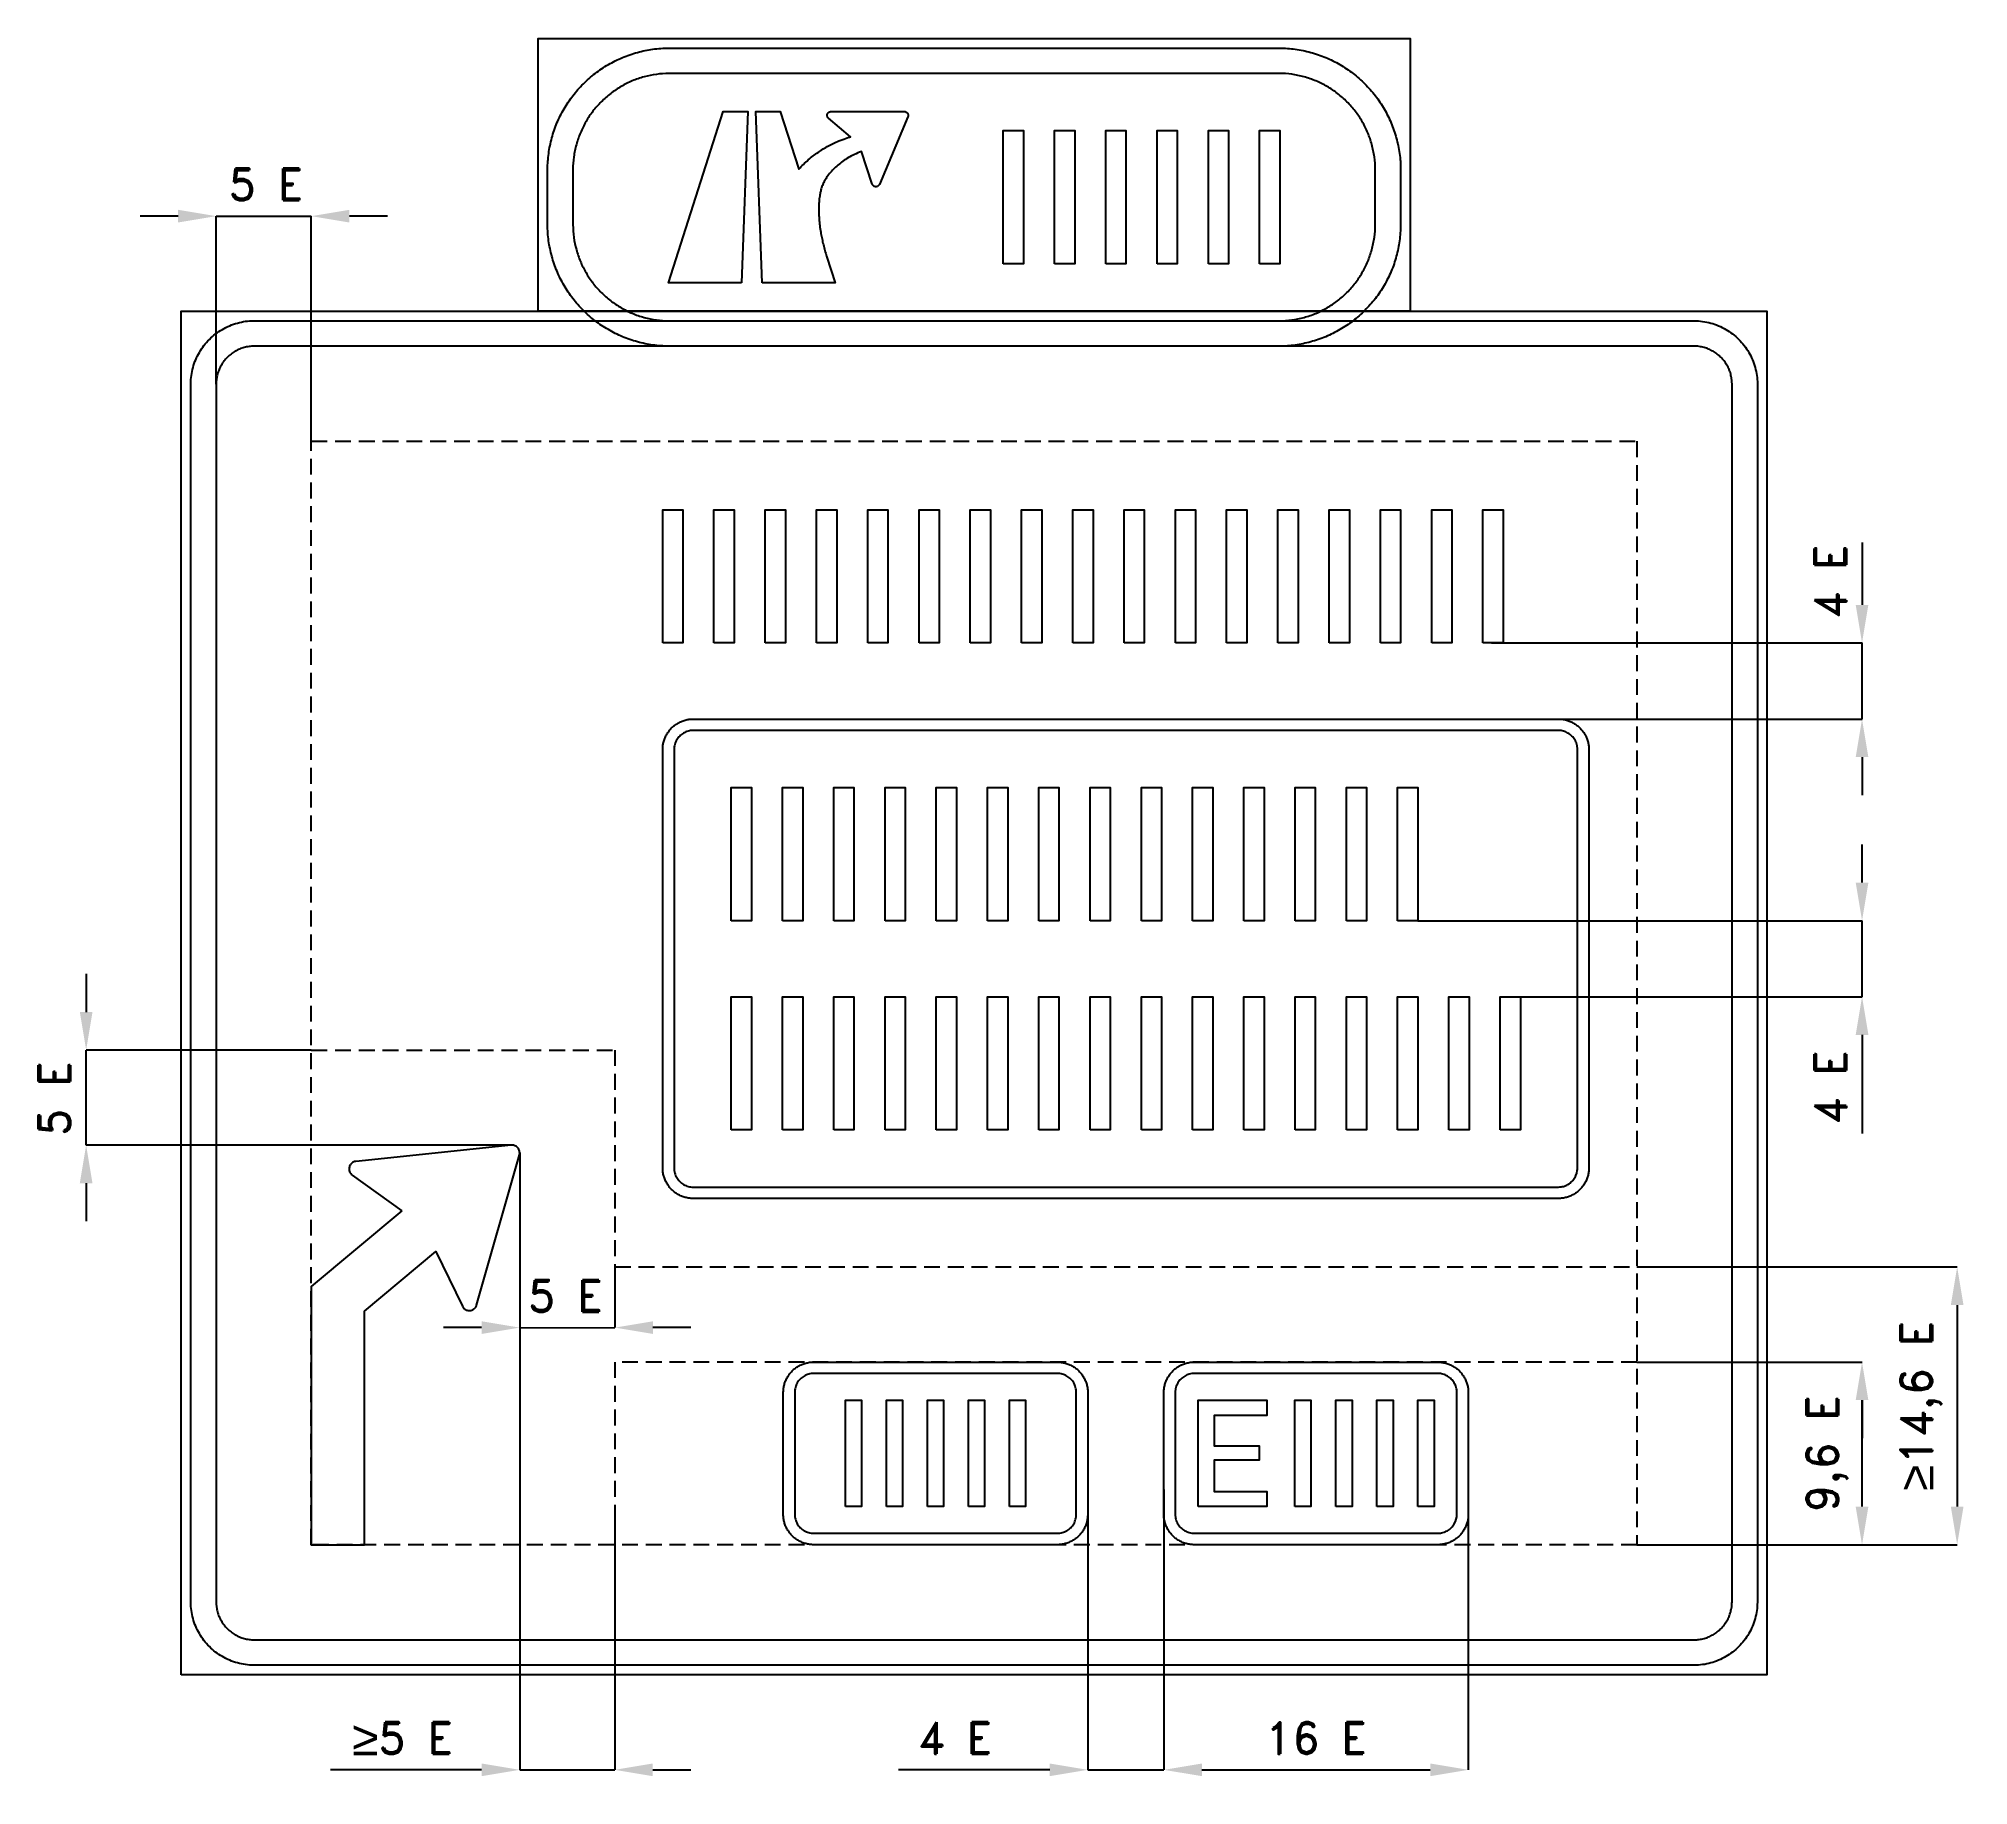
# Model space of a CAD drawing. Header units: millimetres. Extents: x 92 to 6177, y 33 to 5543.
import ezdxf

# ---------------------------------------------------------------- set-up
doc = ezdxf.new("R2010")
doc.units = ezdxf.units.MM
doc.header["$LTSCALE"] = 5
doc.linetypes.add('ČÁRKOVANÁX2', pattern=[1.5, 1, -0.5])
doc.layers.add('Kóty', color=2, linetype='Continuous')
doc.layers.add('Značka', color=7, linetype='Continuous')
doc.styles.get("Standard").update_dxf_attribs({"font": 'romand.shx', "height": 100})
doc.dimstyles.get("Standard").update_dxf_attribs({"dimtxt": 100, "dimasz": 120, "dimexe": 0.18, "dimexo": 0.0625, "dimgap": 50, "dimtad": 1, "dimdec": 0, "dimzin": 0, "dimdsep": 46, "dimtxsty": 'Standard', "dimcen": 0.09, "dimadec": 0, "dimazin": 0, "dimtfac": 1, "dimtdec": 0, "dimtofl": 0, "dimtmove": 0, "dimatfit": 3, "dimfxl": 1, "dimtolj": 1, "dimtzin": 0, "dimarcsym": 0})

msp = doc.modelspace()

# ---------------------------------------------------------------- texts
at = {"layer": 'Kóty', "char_height": 100, "attachment_point": 5}
for s, insert in [('\\A1;5 E', (808.9, 5082.6)), ('\\A1;5 E', (1753.5, 1577.3)), ('{\\fArial|b0|i0|c238|p34;\\H1.08333x;≥\\A1;\\Fromand|c238;\\H0.92308x;5 E}', (1239.7, 182.6))]:
    msp.add_mtext(s, dxfattribs=dict(at, insert=insert))
at = {"layer": 'Kóty', "char_height": 100, "attachment_point": 5, "rotation": 90}
for s, insert in [('\\A1;4 E', (5741.7, 3829.8)), ('\\A1;4 E', (5741.8, 2234.5)), ('\\A1;5 E', (141.7, 2199.9))]:
    msp.add_mtext(s, dxfattribs=dict(at, insert=insert))

# ---------------------------------------------------------------- blocks, each defined once
blk = doc.blocks.new('*D0')
at = {"layer": 'Defpoints', "color": 0, "transparency": 16777216}
for p in [(3640.1, 966.9), (4600.1, 966.9), (4600.1, 82.6)]:
    blk.add_point(p, dxfattribs=at)
at = {"layer": 'Kóty', "color": 0, "lineweight": -2, "transparency": 16777216}
for p, q in [((3640.1, 966.8), (3640.1, 82.4)), ((4600.1, 966.8), (4600.1, 82.4)), ((3760.1, 82.6), (4480.1, 82.6))]:
    blk.add_line(p, q, dxfattribs=at)
at = {"layer": 'Kóty', "color": 0, "transparency": 16777216}
for points in [[(3760.1, 102.6), (3760.1, 62.6), (3640.1, 82.6)], [(4480.1, 102.6), (4480.1, 62.6), (4600.1, 82.6)]]:
    blk.add_solid(points, dxfattribs=at)
at = {"layer": 'Kóty', "color": 0, "transparency": 16777216, "insert": (4120.1, 182.6), "char_height": 100, "attachment_point": 5}
blk.add_mtext('\\A1;16 E', dxfattribs=at)
blk = doc.blocks.new('*D1')
at = {"layer": 'Defpoints', "color": 0, "transparency": 16777216}
for p in [(3400.1, 966.8), (3640.1, 966.8), (3400.1, 82.6)]:
    blk.add_point(p, dxfattribs=at)
at = {"layer": 'Kóty', "color": 0, "lineweight": -2, "transparency": 16777216}
for p, q in [((3400.1, 966.8), (3400.1, 82.4)), ((3640.1, 966.8), (3640.1, 82.4)), ((3280.1, 82.6), (2803, 82.6)), ((3760.1, 82.6), (3880.1, 82.6))]:
    blk.add_line(p, q, dxfattribs=at)
at = {"layer": 'Kóty', "color": 0, "transparency": 16777216}
for points in [[(3280.1, 102.6), (3280.1, 62.6), (3400.1, 82.6)], [(3760.1, 102.6), (3760.1, 62.6), (3640.1, 82.6)]]:
    blk.add_solid(points, dxfattribs=at)
at = {"layer": 'Kóty', "color": 0, "transparency": 16777216, "insert": (2981.5, 182.6), "char_height": 100, "attachment_point": 5}
blk.add_mtext('\\A1;4 E', dxfattribs=at)
blk = doc.blocks.new('*D2')
at = {"layer": 'Defpoints', "color": 0, "transparency": 16777216}
for p in [(5131.7, 1368.6), (5841.7, 1368.6), (5131.7, 792.6)]:
    blk.add_point(p, dxfattribs=at)
at = {"layer": 'Kóty', "color": 0, "lineweight": -2, "transparency": 16777216}
for p, q in [((5131.8, 1368.6), (5841.9, 1368.6)), ((5841.7, 912.6), (5841.7, 1248.6)), ((5131.8, 792.6), (5841.9, 792.6))]:
    blk.add_line(p, q, dxfattribs=at)
at = {"layer": 'Kóty', "color": 0, "transparency": 16777216}
for points in [[(5821.7, 1248.6), (5861.7, 1248.6), (5841.7, 1368.6)], [(5821.7, 912.6), (5861.7, 912.6), (5841.7, 792.6)]]:
    blk.add_solid(points, dxfattribs=at)
at = {"layer": 'Kóty', "color": 0, "transparency": 16777216, "insert": (5732.2, 1080.6), "char_height": 100, "attachment_point": 5, "rotation": 90}
blk.add_mtext('\\A1;9,6 E', dxfattribs=at)
blk = doc.blocks.new('*D3')
at = {"layer": 'Defpoints', "color": 0, "transparency": 16777216}
for p in [(5131.7, 1668.6), (5131.7, 792.6), (6141.7, 792.6)]:
    blk.add_point(p, dxfattribs=at)
at = {"layer": 'Kóty', "color": 0, "lineweight": -2, "transparency": 16777216}
for p, q in [((5131.8, 1668.6), (6141.9, 1668.6)), ((6141.7, 1548.6), (6141.7, 912.6)), ((5131.8, 792.6), (6141.9, 792.6))]:
    blk.add_line(p, q, dxfattribs=at)
at = {"layer": 'Kóty', "color": 0, "transparency": 16777216}
for points in [[(6121.7, 1548.6), (6161.7, 1548.6), (6141.7, 1668.6)], [(6121.7, 912.6), (6161.7, 912.6), (6141.7, 792.6)]]:
    blk.add_solid(points, dxfattribs=at)
at = {"layer": 'Kóty', "color": 0, "transparency": 16777216, "insert": (6028, 1230.6), "char_height": 100, "attachment_point": 5, "rotation": 90}
blk.add_mtext('\\A1;{\\fArial|b0|i0|c238|p34;\\H1.08333x;≥}14,6 E', dxfattribs=at)

# ---------------------------------------------------------------- dimensions: what is measured, and where the dimension line sits
at = {"layer": 'Kóty'}
for base, p1, p2, text, picture, middle in [((6141.7, 792.6), (5131.7, 1668.6), (5131.7, 792.6), '{\\fArial|b0|i0|c238|p34;\\H1.08333x;≥}14,6 E', '*D3', (6028, 1230.6)), ((5841.7, 1368.6), (5131.7, 792.6), (5131.7, 1368.6), '9,6 E', '*D2', (5732.2, 1080.6))]:
    dim = msp.add_linear_dim(base=base, p1=p1, p2=p2, angle=90, text=text, dimstyle='Standard', dxfattribs=at)
    dim.commit()
    dim.dimension.update_dxf_attribs({"geometry": picture, "text_midpoint": middle})
for base, p1, p2, text, picture, middle in [((3400.1, 82.6), (3640.1, 966.8), (3400.1, 966.8), '4 E', '*D1', (2981.5, 182.6)), ((4600.1, 82.6), (3640.1, 966.9), (4600.1, 966.9), '16 E', '*D0', (4120.1, 182.6))]:
    dim = msp.add_linear_dim(base=base, p1=p1, p2=p2, text=text, dimstyle='Standard', dxfattribs=at)
    dim.commit()
    dim.dimension.update_dxf_attribs({"geometry": picture, "text_midpoint": middle})

# ---------------------------------------------------------------- linework, layer by layer
at = {"layer": 'Kóty'}
for p, q in [((531.7, 4982.6), (411.7, 4982.6)), ((651.7, 4452.7), (651.7, 4982.8)), ((951.7, 4272.7), (951.7, 4982.8)), ((1191.7, 4982.6), (1071.7, 4982.6)), ((5841.7, 3953), (5841.7, 3756.6)), ((4673.8, 3636.6), (5841.9, 3636.6)), ((4877.1, 3396.6), (5841.9, 3396.6)), ((5841.7, 3276.6), (5841.7, 3156.6)), ((5841.8, 2880.6), (5841.8, 3000.6)), ((4441.1, 2760.6), (5842, 2760.6)), ((241.7, 2592.6), (241.7, 2472.6)), ((4764.4, 2520.6), (5842, 2520.6)), ((5841.8, 2400.6), (5841.8, 2089.1)), ((951.7, 2352.6), (241.5, 2352.6)), ((1587, 2052.6), (241.5, 2052.6)), ((1608.9, 2028.6), (1608.9, 82.4)), ((1608.9, 1966), (1608.9, 1477.2)), ((241.7, 1932.6), (241.7, 1812.6)), ((1908.9, 1668.5), (1908.9, 1477.2)), ((1488.9, 1477.3), (1368.9, 1477.3)), ((2148.9, 1477.3), (2028.9, 1477.3)), ((5841.7, 1248.6), (5841.7, 1128.6)), ((1908.5, 888.5), (1908.5, 82.4)), ((1488.9, 82.6), (1011.7, 82.6)), ((2028.5, 82.6), (2148.5, 82.6))]:
    msp.add_line(p, q, dxfattribs=at)
for points in [[(651.7, 4982.6), (951.7, 4982.6)], [(5841.9, 3396.6), (5841.7, 3636.6)], [(5841.8, 2520.6), (5841.8, 2760.6)], [(241.7, 2052.6), (241.7, 2352.6)], [(1608.9, 1477), (1908.9, 1477.3)], [(1608.9, 82.6), (1908.5, 82.6)], [(3400.1, 82.6), (3640.1, 82.6)]]:
    msp.add_lwpolyline(points, dxfattribs=at)
for points in [[(531.7, 5002.6), (531.7, 4962.6), (651.7, 4982.6)], [(1071.7, 5002.6), (1071.7, 4962.6), (951.7, 4982.6)], [(5821.7, 3756.6), (5861.7, 3756.6), (5841.7, 3636.6)], [(5821.7, 3276.6), (5861.7, 3276.6), (5841.7, 3396.6)], [(5821.8, 2880.6), (5861.8, 2880.6), (5841.8, 2760.6)], [(5821.8, 2400.6), (5861.8, 2400.6), (5841.8, 2520.6)], [(221.7, 2472.6), (261.7, 2472.6), (241.7, 2352.6)], [(221.7, 1932.6), (261.7, 1932.6), (241.7, 2052.6)], [(1488.9, 1497.3), (1488.9, 1457.3), (1608.9, 1477.3)], [(2028.9, 1497.3), (2028.9, 1457.3), (1908.9, 1477.3)], [(5821.7, 1248.6), (5861.7, 1248.6), (5841.7, 1368.6)], [(1488.9, 102.6), (1488.9, 62.6), (1608.9, 82.6)], [(2028.5, 102.6), (2028.5, 62.6), (1908.5, 82.6)]]:
    msp.add_solid(points, dxfattribs=at)
at = {"layer": 'Značka', "color": 3}
for points in [[(1666.7, 4682.6), (1666.7, 5542.6), (4416.7, 5542.6), (4416.7, 4682.6), (1666.7, 4682.6)], [(2308.2, 4772.6), (2077.8, 4772.6), (2250.6, 5312.6), (2328, 5312.6), (2308.2, 4772.6)], [(3133.8, 4832.6), (3133.8, 5252.6), (3197.4, 5252.6), (3197.4, 4832.6), (3133.8, 4832.6)], [(3295.4, 4832.6), (3295.4, 5252.6), (3359.1, 5252.6), (3359.1, 4832.6), (3295.4, 4832.6)], [(3457.1, 4832.6), (3457.1, 5252.6), (3520.7, 5252.6), (3520.7, 4832.6), (3457.1, 4832.6)], [(3618.7, 4832.6), (3618.7, 5252.6), (3682.4, 5252.6), (3682.4, 4832.6), (3618.7, 4832.6)], [(3780.4, 4832.6), (3780.4, 5252.6), (3844, 5252.6), (3844, 4832.6), (3780.4, 4832.6)], [(3942, 4832.6), (3942, 5252.6), (4005.7, 5252.6), (4005.7, 4832.6), (3942, 4832.6)], [(541.7, 382.6), (541.7, 4682.6), (5541.7, 4682.6), (5541.7, 382.6), (541.7, 382.6)], [(2059.8, 3636.6), (2059.8, 4056.6), (2123.5, 4056.6), (2123.5, 3636.6), (2059.8, 3636.6)], [(2221.5, 3636.6), (2221.5, 4056.6), (2285.2, 4056.6), (2285.2, 3636.6), (2221.5, 3636.6)], [(2383.2, 3636.6), (2383.2, 4056.6), (2446.8, 4056.6), (2446.8, 3636.6), (2383.2, 3636.6)], [(2544.8, 3636.6), (2544.8, 4056.6), (2608.5, 4056.6), (2608.5, 3636.6), (2544.8, 3636.6)], [(2706.5, 3636.6), (2706.5, 4056.6), (2770.1, 4056.6), (2770.1, 3636.6), (2706.5, 3636.6)], [(2868.1, 3636.6), (2868.1, 4056.6), (2931.8, 4056.6), (2931.8, 3636.6), (2868.1, 3636.6)], [(3029.8, 3636.6), (3029.8, 4056.6), (3093.4, 4056.6), (3093.4, 3636.6), (3029.8, 3636.6)], [(3191.4, 3636.6), (3191.4, 4056.6), (3255.1, 4056.6), (3255.1, 3636.6), (3191.4, 3636.6)], [(3353.1, 3636.6), (3353.1, 4056.6), (3416.7, 4056.6), (3416.7, 3636.6), (3353.1, 3636.6)], [(3514.7, 3636.6), (3514.7, 4056.6), (3578.4, 4056.6), (3578.4, 3636.6), (3514.7, 3636.6)], [(3676.4, 3636.6), (3676.4, 4056.6), (3740.1, 4056.6), (3740.1, 3636.6), (3676.4, 3636.6)], [(3838.1, 3636.6), (3838.1, 4056.6), (3901.7, 4056.6), (3901.7, 3636.6), (3838.1, 3636.6)], [(3999.7, 3636.6), (3999.7, 4056.6), (4063.4, 4056.6), (4063.4, 3636.6), (3999.7, 3636.6)], [(4161.4, 3636.6), (4161.4, 4056.6), (4225, 4056.6), (4225, 3636.6), (4161.4, 3636.6)], [(4323, 3636.6), (4323, 4056.6), (4386.7, 4056.6), (4386.7, 3636.6), (4323, 3636.6)], [(4484.7, 3636.6), (4484.7, 4056.6), (4548.3, 4056.6), (4548.3, 3636.6), (4484.7, 3636.6)], [(4646.3, 3636.6), (4646.3, 4056.6), (4710, 4056.6), (4710, 3636.6), (4646.3, 3636.6)], [(3748.1, 912.6), (3748.1, 1248.6), (3964.9, 1248.6), (3964.9, 1200.1), (3799.1, 1200.1), (3799.1, 1104.3), (3940.4, 1104.3), (3940.4, 1059.3), (3799.1, 1059.3), (3799.1, 960.4), (3964.5, 960.4), (3964.5, 912.6), (3748.1, 912.6)], [(4053.2, 912.6), (4053.2, 1248.6), (4104.1, 1248.6), (4104.1, 912.6), (4053.2, 912.6)], [(4182.5, 912.6), (4182.5, 1248.6), (4233.4, 1248.6), (4233.4, 912.6), (4182.5, 912.6)], [(4311.8, 912.6), (4311.8, 1248.6), (4362.8, 1248.6), (4362.8, 912.6), (4311.8, 912.6)], [(4441.2, 912.6), (4441.2, 1248.6), (4492.1, 1248.6), (4492.1, 912.6), (4441.2, 912.6)]]:
    msp.add_lwpolyline(points, dxfattribs=at)
for points in [[(2081.7, 4572.6), (2080.2, 4572.6), (2078.7, 4572.6, -0.032178), (2029, 4576.1, -0.035453), (1980.1, 4586.3, -0.036259), (1932.9, 4602.2, -0.034411), (1888.4, 4624.7, -0.033724), (1846.9, 4652.4, -0.03408), (1809.5, 4685.4, -0.034207), (1776.4, 4722.7, -0.034226), (1748.8, 4764.2, -0.03405), (1726.5, 4808.8, -0.03341), (1710.4, 4856, -0.034125), (1700.1, 4904.9, -0.036742), (1696.7, 4954.6), (1696.7, 4956.1), (1696.7, 4957.6), (1696.7, 5127.6), (1696.7, 5129.1, -0.000644), (1696.7, 5130.6, -0.032178), (1700.2, 5180.4, -0.035443), (1710.4, 5229.2, -0.036268), (1726.3, 5276.5, -0.034422), (1748.8, 5321, -0.033719), (1776.5, 5362.5, -0.034079), (1809.5, 5399.9, -0.034203), (1846.9, 5432.9, -0.034232), (1888.4, 5460.5, -0.034045), (1932.9, 5482.8, -0.033416), (1980.1, 5499, -0.034142), (2029, 5509.3, -0.036745), (2078.7, 5512.6), (2080.2, 5512.6), (2081.7, 5512.6), (4001.7, 5512.6), (4003.2, 5512.6), (4004.7, 5512.6, -0.032178), (4054.5, 5509.1, -0.035453), (4103.3, 5499, -0.03626), (4150.6, 5483, -0.034411), (4195.1, 5460.5, -0.033726), (4236.6, 5432.9, -0.034077), (4274, 5399.9, -0.034212), (4307, 5362.5, -0.034226), (4334.6, 5321, -0.034046), (4356.9, 5276.4, -0.033415), (4373.1, 5229.2, -0.034127), (4383.4, 5180.3, -0.036745), (4386.7, 5130.6), (4386.7, 5129.1), (4386.7, 5127.6), (4386.7, 4957.6), (4386.7, 4956.1), (4386.7, 4954.6, -0.032183), (4383.2, 4904.9, -0.035443), (4373.1, 4856, -0.036273), (4357.1, 4808.8, -0.034422), (4334.6, 4764.2, -0.033719), (4307, 4722.7, -0.034077), (4274, 4685.4, -0.034205), (4236.6, 4652.3, -0.034233), (4195.1, 4624.7, -0.034044), (4150.5, 4602.4, -0.033416), (4103.3, 4586.3, -0.034141), (4054.4, 4575.9, -0.036746), (4004.7, 4572.6), (4003.2, 4572.6), (4001.7, 4572.6), (2081.7, 4572.6)], [(2081.7, 4652.6), (4001.7, 4652.6), (4002.9, 4652.6), (4004.1, 4652.6, 0.032177), (4043.5, 4655.4, 0.035444), (4082.2, 4663.4, 0.036266), (4119.6, 4676.1, 0.03441), (4154.9, 4693.9, 0.033725), (4187.8, 4715.8, 0.034098), (4217.4, 4741.9, 0.034211), (4243.6, 4771.5, 0.034233), (4265.5, 4804.4, 0.034043), (4283.1, 4839.7, 0.033412), (4295.9, 4877.1, 0.034134), (4304.1, 4915.9, 0.036748), (4306.7, 4955.2), (4306.7, 4956.4), (4306.7, 4957.6), (4306.7, 5127.6), (4306.7, 5128.8), (4306.7, 5130, 0.032183), (4304, 5169.4, 0.035441), (4295.9, 5208.1, 0.036272), (4283.3, 5245.5, 0.034427), (4265.5, 5280.8, 0.033728), (4243.5, 5313.7, 0.03408), (4217.4, 5343.3, 0.034212), (4187.8, 5369.5, 0.034229), (4154.9, 5391.4, 0.034038), (4119.6, 5409, 0.033406), (4082.2, 5421.8, 0.034132), (4043.5, 5430, 0.036728), (4004.1, 5432.6), (4002.9, 5432.6), (4001.7, 5432.6), (2081.7, 5432.6), (2080.5, 5432.6), (2079.3, 5432.6, 0.032178), (2039.9, 5429.8, 0.035444), (2001.2, 5421.8, 0.036265), (1963.8, 5409.2, 0.034409), (1928.5, 5391.4, 0.033721), (1895.7, 5369.4, 0.034098), (1866.1, 5343.3, 0.034212), (1839.9, 5313.7, 0.034235), (1818, 5280.8, 0.034043), (1800.3, 5245.5, 0.033403), (1787.5, 5208.1, 0.034128), (1779.4, 5169.4, 0.036748), (1776.7, 5130, 0.000813), (1776.7, 5128.8), (1776.7, 5127.6), (1776.7, 4957.6), (1776.7, 4956.4), (1776.7, 4955.2, 0.03218), (1779.5, 4915.8, 0.035438), (1787.5, 4877.1, 0.03626), (1800.2, 4839.7, 0.034424), (1818, 4804.4, 0.033728), (1839.9, 4771.6, 0.034078), (1866.1, 4741.9, 0.034216), (1895.7, 4715.8, 0.034229), (1928.5, 4693.9, 0.034038), (1963.8, 4676.2, 0.033404), (2001.2, 4663.4, 0.034132), (2040, 4655.3, 0.036728), (2079.3, 4652.6), (2080.5, 4652.6), (2081.7, 4652.6)], [(2373, 4772.6), (2353.2, 5312.6), (2430.6, 5312.6), (2488.8, 5130.6), (2490.8, 5132.8), (2492.8, 5135, -0.014831), (2507.3, 5149.5, -0.015522), (2522.6, 5163.1, -0.014789), (2537.8, 5175.3, -0.014259), (2553.7, 5186.6, -0.014127), (2570.1, 5197, -0.014444), (2587.1, 5206.5), (2601.1, 5213.5), (2615.3, 5219.8), (2630.8, 5225.9), (2646.5, 5231.2), (2649.3, 5232.1), (2652.2, 5232.9), (2582.6, 5291.3), (2582.5, 5291.4), (2582.4, 5291.5), (2581.6, 5292.3), (2580.9, 5293.1), (2580.4, 5294), (2579.9, 5294.9), (2579.4, 5295.8), (2579.1, 5296.8), (2578.9, 5297.6), (2578.7, 5298.4), (2578.6, 5299.3), (2578.5, 5300.1), (2578.5, 5300.3), (2578.5, 5300.4), (2578.5, 5300.7), (2578.5, 5301), (2578.6, 5301.6), (2578.6, 5302.2), (2578.9, 5303.6), (2579.4, 5305), (2580.2, 5306.7), (2581.3, 5308.2), (2582.6, 5309.6), (2584.1, 5310.7), (2585.4, 5311.4), (2586.8, 5312), (2588.4, 5312.4), (2590.1, 5312.6), (2590.4, 5312.6), (2590.7, 5312.6), (2821.6, 5312.6), (2821.9, 5312.6), (2822.2, 5312.6), (2824.2, 5312.3), (2826.1, 5311.7), (2827.8, 5310.9), (2829.4, 5309.8), (2830.7, 5308.5), (2831.8, 5307), (2832.6, 5305.7), (2833.1, 5304.3, -0.041675), (2833.6, 5302.4, -0.045523), (2833.8, 5300.4, -0.013104), (2833.7, 5299.9), (2833.7, 5299.3), (2833.6, 5298.8), (2833.6, 5298.3), (2833.5, 5297.9), (2833.4, 5297.4), (2833.3, 5297), (2833.2, 5296.6), (2833, 5296.2), (2832.9, 5295.9), (2832.8, 5295.8), (2832.8, 5295.7), (2743.4, 5082.9), (2743.3, 5082.7), (2743.2, 5082.5), (2742.5, 5081.1), (2741.6, 5079.9), (2740.7, 5078.8), (2739.6, 5077.9), (2738.4, 5077.1), (2737.2, 5076.5), (2736.1, 5076.1), (2735, 5075.7), (2733.8, 5075.5), (2732.6, 5075.4), (2732.4, 5075.4), (2732.2, 5075.4), (2731.9, 5075.4), (2731.7, 5075.4), (2731.2, 5075.4), (2730.8, 5075.5), (2729.6, 5075.7), (2728.5, 5075.9), (2727.1, 5076.5), (2725.8, 5077.2), (2724.6, 5078), (2723.5, 5079), (2722.7, 5079.9), (2722, 5080.9), (2721.3, 5082), (2720.8, 5083.2), (2720.7, 5083.5), (2720.6, 5083.7), (2686.3, 5186.2), (2683.2, 5185.1), (2680.2, 5183.9, 0.022524), (2660, 5175, 0.024399), (2640.6, 5164.3, 0.023299), (2624, 5153.1, 0.023934), (2608.5, 5140.5, 0.024405), (2595, 5127.4, 0.027803), (2582.9, 5112.9, 0.022811), (2574.8, 5101.3, 0.02386), (2567.8, 5088.9, 0.027891), (2562, 5075.9, 0.035317), (2557.9, 5062.2), (2557.3, 5059.8), (2556.8, 5057.4), (2556.5, 5055.4), (2556, 5053), (2555.6, 5050.5, 0.020211), (2553.1, 5032.1, 0.017011), (2552.1, 5013.6, 0.015135), (2552, 4994, 0.012811), (2553.1, 4974.5, 0.012176), (2555.1, 4953.5, 0.011437), (2558.2, 4932.6, 0.008896), (2561.4, 4915.2, 0.008017), (2565.2, 4897.8, 0.008851), (2569.9, 4879, 0.009896), (2575.4, 4860.3), (2576.4, 4856.9), (2577.4, 4853.6), (2603.4, 4772.6), (2373, 4772.6)], [(771.7, 412.6), (770.9, 412.6), (770.2, 412.6, -0.03218), (744.3, 414.4, -0.035443), (719, 419.7, -0.036267), (694.4, 428, -0.03442), (671.3, 439.7, -0.033721), (649.7, 454, -0.034085), (630.3, 471.2, -0.034209), (613.1, 490.6, -0.034229), (598.8, 512.2, -0.034044), (587.2, 535.3, -0.033412), (578.8, 559.8, -0.034127), (573.5, 585.2, -0.036745), (571.7, 611), (571.7, 611.8), (571.7, 612.6), (571.7, 4452.6), (571.7, 4453.4, -0.000703), (571.7, 4454.2, -0.03218), (573.5, 4480, -0.035447), (578.8, 4505.4, -0.036269), (587.1, 4529.9, -0.034413), (598.8, 4553.1, -0.033724), (613.2, 4574.6, -0.034096), (630.3, 4594, -0.034186), (649.7, 4611.2, -0.034227), (671.3, 4625.6, -0.034026), (694.4, 4637.1, -0.033407), (719, 4645.5, -0.034138), (744.3, 4650.9, -0.036736), (770.2, 4652.6), (770.9, 4652.6), (771.7, 4652.6), (5311.7, 4652.6), (5312.5, 4652.6), (5313.3, 4652.6, -0.032198), (5339.1, 4650.8, -0.035437), (5364.5, 4645.5, -0.036248), (5389, 4637.2, -0.0344), (5412.2, 4625.6, -0.033726), (5433.7, 4611.2, -0.03409), (5453.1, 4594, -0.034192), (5470.3, 4574.6, -0.034225), (5484.7, 4553.1, -0.034034), (5496.3, 4529.9, -0.033413), (5504.6, 4505.4, -0.034141), (5510, 4480, -0.036735), (5511.7, 4454.2), (5511.7, 4453.4), (5511.7, 4452.6), (5511.7, 612.6), (5511.7, 611.8), (5511.7, 611, -0.032198), (5509.9, 585.2, -0.035433), (5504.6, 559.8, -0.036246), (5496.3, 535.3, -0.034407), (5484.7, 512.2, -0.033723), (5470.3, 490.6, -0.034079), (5453.1, 471.2, -0.034215), (5433.7, 454, -0.034227), (5412.2, 439.7, -0.034052), (5389, 428.1, -0.033418), (5364.5, 419.7, -0.03413), (5339.1, 414.3, -0.036743), (5313.3, 412.6, -0.00088), (5312.5, 412.6), (5311.7, 412.6), (771.7, 412.6)], [(771.7, 492.6), (5311.7, 492.6), (5312.2, 492.6, 0.000717), (5312.7, 492.6, 0.032176), (5328.2, 493.7, 0.035447), (5343.4, 496.9, 0.036261), (5358.1, 501.8, 0.034408), (5372, 508.8, 0.03371), (5384.9, 517.5, 0.034091), (5396.6, 527.8, 0.034187), (5406.9, 539.4, 0.034243), (5415.5, 552.3, 0.034026), (5422.4, 566.2, 0.033372), (5427.5, 580.9, 0.034145), (5430.7, 596.2, 0.03678), (5431.7, 611.7), (5431.7, 612.1), (5431.7, 612.6), (5431.7, 4452.6), (5431.7, 4453.1), (5431.7, 4453.6, 0.032211), (5430.6, 4469.1, 0.035402), (5427.5, 4484.3, 0.036245), (5422.5, 4499, 0.034411), (5415.5, 4512.9, 0.033707), (5406.9, 4525.8, 0.034086), (5396.6, 4537.5, 0.03418), (5384.9, 4547.8, 0.034255), (5372, 4556.4, 0.03402), (5358.1, 4563.3, 0.033375), (5343.4, 4568.4, 0.034152), (5328.2, 4571.6, 0.036782), (5312.7, 4572.6), (5312.2, 4572.6), (5311.7, 4572.6), (771.7, 4572.6), (771.3, 4572.6), (770.8, 4572.6, 0.032211), (755.3, 4571.5, 0.035396), (740.1, 4568.4, 0.036252), (725.3, 4563.4, 0.034424), (711.5, 4556.4, 0.033718), (698.5, 4547.8, 0.034079), (686.9, 4537.5, 0.034202), (676.6, 4525.8, 0.034242), (668, 4512.9, 0.034038), (661, 4499, 0.033417), (656, 4484.3, 0.034128), (652.8, 4469, 0.036744), (651.7, 4453.6, 0.000874), (651.7, 4453.1), (651.7, 4452.6), (651.7, 612.6), (651.7, 612.1), (651.7, 611.7, 0.03218), (652.8, 596.2, 0.035444), (656, 580.9, 0.036267), (661, 566.2, 0.034421), (668, 552.3, 0.033721), (676.6, 539.4, 0.034084), (686.9, 527.8, 0.034209), (698.5, 517.5, 0.03423), (711.5, 508.8, 0.034044), (725.3, 501.9, 0.033413), (740.1, 496.9, 0.034127), (755.3, 493.6, 0.036744), (770.8, 492.6), (771.3, 492.6), (771.7, 492.6)], [(1236.7, 1846.1), (951.7, 1607), (951.7, 792.6), (1119.7, 792.6), (1119.7, 1528.7), (1344.7, 1717.4), (1428.1, 1544.5), (1428.6, 1543.5), (1429.2, 1542.5, 0.051457), (1431.9, 1538.8, 0.051588), (1435.4, 1535.7, 0.0642), (1440.4, 1532.8, 0.064146), (1446, 1531.2, 0.064015), (1451.8, 1531, 0.063877), (1457.4, 1532.2, 0.063509), (1462.6, 1534.7, 0.06237), (1467.1, 1538.4, 0.051624), (1470, 1542, 0.05631), (1472.1, 1546.2, 0.011177), (1472.4, 1547.2), (1472.8, 1548.3), (1607.9, 2022), (1608.2, 2023.2, 0.009985), (1608.5, 2024.3, 0.052041), (1608.9, 2029, 0.052142), (1608.3, 2033.6, 0.064823), (1606.5, 2039.2, 0.06509), (1603.2, 2044, 0.064738), (1599, 2048, 0.063109), (1593.9, 2050.9, 0.05211), (1589.4, 2052.2, 0.056936), (1584.7, 2052.6), (1583.5, 2052.6), (1582.4, 2052.5), (1092.4, 2001.7), (1091.3, 2001.5), (1090.1, 2001.3, 0.051476), (1085.7, 2000, 0.051553), (1081.6, 1997.8, 0.064173), (1077.2, 1994.1, 0.064122), (1073.9, 1989.3, 0.064017), (1071.7, 1984, 0.063881), (1070.9, 1978.2, 0.063524), (1071.5, 1972.5, 0.062369), (1073.4, 1967, 0.051643), (1075.9, 1963.1, 0.056316), (1079.1, 1959.8), (1080, 1959), (1080.9, 1958.3), (1236.7, 1846.1)], [(3736.1, 792.6), (3735.7, 792.6), (3735.3, 792.6, -0.032179), (3723, 793.5, -0.035446), (3710.8, 796, -0.036266), (3699, 800, -0.034428), (3687.9, 805.6, -0.033715), (3677.5, 812.5, -0.034079), (3668.2, 820.7, -0.034191), (3660, 830, -0.034202), (3653.1, 840.4, -0.034019), (3647.5, 851.5, -0.0334), (3643.5, 863.3, -0.034141), (3640.9, 875.5, -0.036753), (3640.1, 887.9), (3640.1, 888.2), (3640.1, 888.6), (3640.1, 1272.6), (3640.1, 1273), (3640.1, 1273.4, -0.032164), (3641, 1285.8, -0.035426), (3643.5, 1297.9, -0.036261), (3647.5, 1309.7, -0.034398), (3653.1, 1320.8, -0.033731), (3660, 1331.2, -0.0341), (3668.2, 1340.5, -0.034217), (3677.5, 1348.7, -0.03423), (3687.9, 1355.6, -0.034047), (3699, 1361.2, -0.033411), (3710.8, 1365.2, -0.034131), (3723, 1367.8, -0.036746), (3735.3, 1368.6), (3735.7, 1368.6), (3736.1, 1368.6), (4504.1, 1368.6), (4504.5, 1368.6), (4504.9, 1368.6, -0.032184), (4517.2, 1367.7, -0.035441), (4529.4, 1365.2, -0.036266), (4541.2, 1361.2, -0.034424), (4552.3, 1355.6, -0.033717), (4562.7, 1348.7, -0.034076), (4572, 1340.5, -0.034219), (4580.2, 1331.2, -0.034204), (4587.1, 1320.8, -0.03402), (4592.7, 1309.7, -0.033401), (4596.7, 1297.9, -0.034141), (4599.3, 1285.8, -0.036753), (4600.1, 1273.4), (4600.1, 1273), (4600.1, 1272.6), (4600.1, 888.6), (4600.1, 888.2), (4600.1, 887.9, -0.032203), (4599.2, 875.5, -0.035427), (4596.7, 863.3, -0.036259), (4592.7, 851.5, -0.034394), (4587.1, 840.4, -0.03371), (4580.2, 830, -0.034084), (4572, 820.7, -0.034216), (4562.7, 812.5, -0.034226), (4552.3, 805.6, -0.034044), (4541.2, 800, -0.033408), (4529.4, 796, -0.034128), (4517.2, 793.4, -0.036746), (4504.9, 792.6), (4504.5, 792.6), (4504.1, 792.6), (3736.1, 792.6)], [(3736.1, 828.6), (4504.1, 828.6), (4504.3, 828.6), (4504.6, 828.6, 0.032179), (4512.3, 829.2, 0.035438), (4519.9, 830.7, 0.036268), (4527.3, 833.2, 0.034432), (4534.2, 836.7, 0.033727), (4540.7, 841, 0.034072), (4546.5, 846.2, 0.034235), (4551.7, 852, 0.034219), (4556, 858.5), (4559.5, 865.4), (4562, 872.8), (4563.6, 880.4), (4564.1, 888.1), (4564.1, 888.4), (4564.1, 888.6), (4564.1, 1272.6), (4564.1, 1272.8), (4564.1, 1273.1), (4563.6, 1280.8, 0.035456), (4562, 1288.4, 0.036282), (4559.5, 1295.8, 0.034428), (4556, 1302.7, 0.033693), (4551.7, 1309.2, 0.034076), (4546.5, 1315, 0.034219), (4540.7, 1320.2, 0.034217), (4534.2, 1324.5, 0.034056), (4527.3, 1328, 0.03342), (4519.9, 1330.5, 0.034129), (4512.3, 1332.1, 0.036741), (4504.6, 1332.6), (4504.3, 1332.6), (4504.1, 1332.6), (3736.1, 1332.6), (3735.9, 1332.6), (3735.6, 1332.6, 0.032179), (3727.9, 1332.1, 0.035445), (3720.3, 1330.5, 0.036272), (3712.9, 1328, 0.034432), (3706, 1324.5, 0.033748), (3699.5, 1320.2, 0.034092), (3693.7, 1315, 0.034233), (3688.5, 1309.2, 0.034246), (3684.2, 1302.7, 0.034084), (3680.7, 1295.8, 0.033432), (3678.2, 1288.4, 0.034111), (3676.6, 1280.8, 0.036718), (3676.1, 1273.1), (3676.1, 1272.8), (3676.1, 1272.6), (3676.1, 888.6), (3676.1, 888.4), (3676.1, 888.1, 0.032179), (3676.6, 880.4, 0.035457), (3678.2, 872.8, 0.03628), (3680.7, 865.4, 0.034395), (3684.2, 858.5, 0.03372), (3688.5, 852, 0.034078), (3693.7, 846.2, 0.034222), (3699.5, 841, 0.034223), (3706, 836.7, 0.034056), (3712.9, 833.3, 0.033416), (3720.3, 830.7, 0.034129), (3727.9, 829.1, 0.036749), (3735.6, 828.6), (3735.9, 828.6), (3736.1, 828.6)]]:
    msp.add_lwpolyline(points, format="xyb", dxfattribs=at)
at = {"layer": 'Značka', "color": 6, "linetype": 'ČÁRKOVANÁX2', "ltscale": 10}
for points in [[(951.7, 792.6), (951.7, 4272.6), (5131.7, 4272.6), (5131.7, 792.6), (951.7, 792.6)], [(951.7, 2352.6), (1908.8, 2352.6), (1908.9, 1668.6), (5131.7, 1668.6)], [(5131.7, 1368.6), (1908.5, 1368.6), (1908.5, 792.6)]]:
    msp.add_lwpolyline(points, dxfattribs=at)
at = {"layer": 'Značka', "color": 5}
for points in [[(2155.8, 1884.6), (2155.5, 1884.6), (2155.1, 1884.6, -0.032174), (2142.7, 1885.5, -0.035444), (2130.5, 1888, -0.036269), (2118.7, 1892, -0.034437), (2107.6, 1897.6, -0.033737), (2097.3, 1904.5, -0.034093), (2088, 1912.7, -0.034215), (2079.7, 1922, -0.034235), (2072.8, 1932.4, -0.034051), (2067.3, 1943.5, -0.033424), (2063.2, 1955.3, -0.034129), (2060.7, 1967.5, -0.036752), (2059.8, 1979.9), (2059.8, 1980.2), (2059.8, 1980.6), (2059.8, 3300.6), (2059.8, 3301), (2059.8, 3301.4, -0.032194), (2060.7, 3313.8, -0.035446), (2063.2, 3325.9, -0.036276), (2067.2, 3337.7, -0.03442), (2072.8, 3348.8, -0.033704), (2079.7, 3359.2, -0.034072), (2088, 3368.5, -0.034199), (2097.3, 3376.7, -0.034213), (2107.6, 3383.6, -0.03402), (2118.7, 3389.2, -0.033399), (2130.5, 3393.2, -0.03414), (2142.7, 3395.8, -0.036753), (2155.1, 3396.6), (2155.5, 3396.6), (2155.8, 3396.6), (4884.3, 3396.6), (4884.7, 3396.6), (4885.1, 3396.6, -0.032165), (4897.5, 3395.7, -0.035427), (4909.7, 3393.2, -0.036257), (4921.5, 3389.2, -0.034393), (4932.6, 3383.6, -0.033721), (4942.9, 3376.7, -0.034107), (4952.2, 3368.5, -0.034228), (4960.5, 3359.2, -0.034235), (4967.4, 3348.8, -0.03402), (4972.9, 3337.7, -0.033434), (4976.9, 3325.9, -0.034121), (4979.5, 3313.8, -0.03677), (4980.3, 3301.4), (4980.3, 3301), (4980.3, 3300.6), (4980.3, 1980.6), (4980.3, 1980.2), (4980.3, 1979.9, -0.032162), (4979.5, 1967.5, -0.035428), (4976.9, 1955.3, -0.03626), (4973, 1943.5, -0.034432), (4967.4, 1932.4, -0.03371), (4960.5, 1922.1, -0.034063), (4952.2, 1912.7, -0.034235), (4942.9, 1904.5, -0.034213), (4932.6, 1897.6, -0.034047), (4921.4, 1892, -0.03339), (4909.7, 1888, -0.034116), (4897.5, 1885.4, -0.036746), (4885.1, 1884.6), (4884.7, 1884.6), (4884.3, 1884.6), (2155.8, 1884.6)], [(2155.8, 1884.6), (2155.5, 1884.6), (2155.1, 1884.6, -0.032174), (2142.7, 1885.5, -0.035444), (2130.5, 1888, -0.036269), (2118.7, 1892, -0.034437), (2107.6, 1897.6, -0.033737), (2097.3, 1904.5, -0.034093), (2088, 1912.7, -0.034215), (2079.7, 1922, -0.034235), (2072.8, 1932.4, -0.034051), (2067.3, 1943.5, -0.033424), (2063.2, 1955.3, -0.034129), (2060.7, 1967.5, -0.036752), (2059.8, 1979.9), (2059.8, 1980.2), (2059.8, 1980.6), (2059.8, 3300.6), (2059.8, 3301), (2059.8, 3301.4, -0.032194), (2060.7, 3313.8, -0.035446), (2063.2, 3325.9, -0.036276), (2067.2, 3337.7, -0.03442), (2072.8, 3348.8, -0.033704), (2079.7, 3359.2, -0.034072), (2088, 3368.5, -0.034199), (2097.3, 3376.7, -0.034213), (2107.6, 3383.6, -0.03402), (2118.7, 3389.2, -0.033399), (2130.5, 3393.2, -0.03414), (2142.7, 3395.8, -0.036753), (2155.1, 3396.6), (2155.5, 3396.6), (2155.8, 3396.6), (4884.3, 3396.6), (4884.7, 3396.6), (4885.1, 3396.6, -0.032165), (4897.5, 3395.7, -0.035427), (4909.7, 3393.2, -0.036257), (4921.5, 3389.2, -0.034393), (4932.6, 3383.6, -0.033721), (4942.9, 3376.7, -0.034107), (4952.2, 3368.5, -0.034228), (4960.5, 3359.2, -0.034235), (4967.4, 3348.8, -0.03402), (4972.9, 3337.7, -0.033434), (4976.9, 3325.9, -0.034121), (4979.5, 3313.8, -0.03677), (4980.3, 3301.4), (4980.3, 3301), (4980.3, 3300.6), (4980.3, 1980.6), (4980.3, 1980.2), (4980.3, 1979.9, -0.032162), (4979.5, 1967.5, -0.035428), (4976.9, 1955.3, -0.03626), (4973, 1943.5, -0.034432), (4967.4, 1932.4, -0.03371), (4960.5, 1922.1, -0.034063), (4952.2, 1912.7, -0.034235), (4942.9, 1904.5, -0.034213), (4932.6, 1897.6, -0.034047), (4921.4, 1892, -0.03339), (4909.7, 1888, -0.034116), (4897.5, 1885.4, -0.036746), (4885.1, 1884.6), (4884.7, 1884.6), (4884.3, 1884.6), (2155.8, 1884.6)], [(2155.8, 1920.6), (4884.3, 1920.6), (4884.6, 1920.6), (4884.8, 1920.6, 0.03218), (4892.6, 1921.2, 0.035466), (4900.2, 1922.7, 0.036261), (4907.5, 1925.2, 0.034411), (4914.5, 1928.7, 0.033738), (4920.9, 1933, 0.034106), (4926.8, 1938.2, 0.034181), (4931.9, 1944, 0.034203), (4936.2, 1950.5, 0.033991), (4939.7, 1957.4), (4942.2, 1964.8), (4943.8, 1972.4, 0.036748), (4944.3, 1980.1), (4944.3, 1980.4), (4944.3, 1980.6), (4944.3, 3300.6), (4944.3, 3300.9), (4944.3, 3301.1, 0.032273), (4943.8, 3308.8, 0.035392), (4942.2, 3316.4, 0.036287), (4939.7, 3323.8, 0.034467), (4936.2, 3330.8, 0.033716), (4931.9, 3337.2, 0.034086), (4926.8, 3343, 0.034185), (4920.9, 3348.2, 0.03422), (4914.5, 3352.5, 0.034048), (4907.5, 3356, 0.033435), (4900.2, 3358.5, 0.034108), (4892.6, 3360.1, 0.03672), (4884.8, 3360.6), (4884.6, 3360.6), (4884.3, 3360.6), (2155.8, 3360.6), (2155.6, 3360.6), (2155.4, 3360.6, 0.03218), (2147.6, 3360.1, 0.035453), (2140, 3358.5, 0.036277), (2132.6, 3356, 0.034397), (2125.7, 3352.5, 0.033715), (2119.2, 3348.2, 0.034076), (2113.4, 3343, 0.034225), (2108.3, 3337.2, 0.034223), (2104, 3330.8, 0.034049), (2100.5, 3323.8, 0.033405), (2098, 3316.4, 0.034129), (2096.4, 3308.8, 0.036734), (2095.8, 3301.1), (2095.8, 3300.9), (2095.8, 3300.6), (2095.8, 1980.6), (2095.8, 1980.4), (2095.8, 1980.1, 0.03218), (2096.4, 1972.4, 0.035429), (2098, 1964.8, 0.036272), (2100.5, 1957.4, 0.034417), (2104, 1950.5, 0.033694), (2108.3, 1944, 0.034076), (2113.4, 1938.2, 0.034214), (2119.2, 1933, 0.034232), (2125.7, 1928.7, 0.034027), (2132.7, 1925.3, 0.033415), (2140, 1922.7, 0.034111), (2147.6, 1921.1, 0.036748), (2155.4, 1920.6), (2155.6, 1920.6), (2155.8, 1920.6)], [(2536.1, 792.6), (2535.7, 792.6), (2535.3, 792.6, -0.032179), (2523, 793.5, -0.035448), (2510.8, 796, -0.036269), (2499, 800, -0.034424), (2487.9, 805.6, -0.03372), (2477.5, 812.5, -0.034079), (2468.2, 820.7, -0.034213), (2460, 830, -0.034235), (2453.1, 840.4, -0.034054), (2447.5, 851.5, -0.033409), (2443.5, 863.3, -0.034122), (2440.9, 875.5, -0.036743), (2440.1, 887.9), (2440.1, 888.2), (2440.1, 888.6), (2440.1, 1272.6), (2440.1, 1273), (2440.1, 1273.4, -0.032174), (2441, 1285.8, -0.035446), (2443.5, 1297.9, -0.03627), (2447.5, 1309.7, -0.034433), (2453.1, 1320.8, -0.033732), (2460, 1331.2, -0.034093), (2468.2, 1340.5, -0.034211), (2477.5, 1348.7, -0.03423), (2487.9, 1355.6, -0.034042), (2499, 1361.2, -0.033413), (2510.8, 1365.2, -0.034131), (2523, 1367.8, -0.036748), (2535.3, 1368.6), (2535.7, 1368.6), (2536.1, 1368.6), (3304.1, 1368.6), (3304.5, 1368.6), (3304.9, 1368.6, -0.032184), (3317.2, 1367.7, -0.035441), (3329.4, 1365.2, -0.036266), (3341.2, 1361.2, -0.034424), (3352.3, 1355.6, -0.033717), (3362.7, 1348.7, -0.034076), (3372, 1340.5, -0.034219), (3380.2, 1331.2, -0.034204), (3387.1, 1320.8, -0.03402), (3392.7, 1309.7, -0.033401), (3396.7, 1297.9, -0.034141), (3399.3, 1285.8, -0.036753), (3400.1, 1273.4), (3400.1, 1273), (3400.1, 1272.6), (3400.1, 888.6), (3400.1, 888.2), (3400.1, 887.9, -0.032203), (3399.2, 875.5, -0.035427), (3396.7, 863.3, -0.036259), (3392.7, 851.5, -0.034394), (3387.1, 840.4, -0.03371), (3380.2, 830, -0.034084), (3372, 820.7, -0.034216), (3362.7, 812.5, -0.034226), (3352.3, 805.6, -0.034044), (3341.2, 800, -0.033408), (3329.4, 796, -0.034128), (3317.2, 793.4, -0.036746), (3304.9, 792.6), (3304.5, 792.6), (3304.1, 792.6), (2536.1, 792.6)], [(2536.1, 792.6), (2535.7, 792.6), (2535.3, 792.6, -0.032179), (2523, 793.5, -0.035448), (2510.8, 796, -0.036269), (2499, 800, -0.034424), (2487.9, 805.6, -0.03372), (2477.5, 812.5, -0.034079), (2468.2, 820.7, -0.034213), (2460, 830, -0.034235), (2453.1, 840.4, -0.034054), (2447.5, 851.5, -0.033409), (2443.5, 863.3, -0.034122), (2440.9, 875.5, -0.036743), (2440.1, 887.9), (2440.1, 888.2), (2440.1, 888.6), (2440.1, 1272.6), (2440.1, 1273), (2440.1, 1273.4, -0.032174), (2441, 1285.8, -0.035446), (2443.5, 1297.9, -0.03627), (2447.5, 1309.7, -0.034433), (2453.1, 1320.8, -0.033732), (2460, 1331.2, -0.034093), (2468.2, 1340.5, -0.034211), (2477.5, 1348.7, -0.03423), (2487.9, 1355.6, -0.034042), (2499, 1361.2, -0.033413), (2510.8, 1365.2, -0.034131), (2523, 1367.8, -0.036748), (2535.3, 1368.6), (2535.7, 1368.6), (2536.1, 1368.6), (3304.1, 1368.6), (3304.5, 1368.6), (3304.9, 1368.6, -0.032184), (3317.2, 1367.7, -0.035441), (3329.4, 1365.2, -0.036266), (3341.2, 1361.2, -0.034424), (3352.3, 1355.6, -0.033717), (3362.7, 1348.7, -0.034076), (3372, 1340.5, -0.034219), (3380.2, 1331.2, -0.034204), (3387.1, 1320.8, -0.03402), (3392.7, 1309.7, -0.033401), (3396.7, 1297.9, -0.034141), (3399.3, 1285.8, -0.036753), (3400.1, 1273.4), (3400.1, 1273), (3400.1, 1272.6), (3400.1, 888.6), (3400.1, 888.2), (3400.1, 887.9, -0.032203), (3399.2, 875.5, -0.035427), (3396.7, 863.3, -0.036259), (3392.7, 851.5, -0.034394), (3387.1, 840.4, -0.03371), (3380.2, 830, -0.034084), (3372, 820.7, -0.034216), (3362.7, 812.5, -0.034226), (3352.3, 805.6, -0.034044), (3341.2, 800, -0.033408), (3329.4, 796, -0.034128), (3317.2, 793.4, -0.036746), (3304.9, 792.6), (3304.5, 792.6), (3304.1, 792.6), (2536.1, 792.6)], [(2536.1, 828.6), (3304.1, 828.6), (3304.3, 828.6), (3304.6, 828.6, 0.032179), (3312.3, 829.2, 0.035438), (3319.9, 830.7, 0.036268), (3327.3, 833.2, 0.034432), (3334.2, 836.7, 0.033727), (3340.7, 841, 0.034072), (3346.5, 846.2, 0.034235), (3351.7, 852, 0.034219), (3356, 858.5, 0.034057), (3359.5, 865.4, 0.033431), (3362, 872.8, 0.034113), (3363.6, 880.4, 0.036718), (3364.1, 888.1), (3364.1, 888.4), (3364.1, 888.6), (3364.1, 1272.6), (3364.1, 1272.8), (3364.1, 1273.1, 0.032179), (3363.6, 1280.8, 0.035456), (3362, 1288.4, 0.036282), (3359.5, 1295.8, 0.034428), (3356, 1302.7, 0.033693), (3351.7, 1309.2, 0.034076), (3346.5, 1315, 0.034219), (3340.7, 1320.2, 0.034217), (3334.2, 1324.5, 0.034056), (3327.3, 1328, 0.03342), (3319.9, 1330.5, 0.034129), (3312.3, 1332.1, 0.036741), (3304.6, 1332.6), (3304.3, 1332.6), (3304.1, 1332.6), (2536.1, 1332.6), (2535.9, 1332.6), (2535.6, 1332.6, 0.03218), (2527.9, 1332.1, 0.035452), (2520.3, 1330.5, 0.036262), (2512.9, 1328, 0.034418), (2506, 1324.5, 0.033722), (2499.5, 1320.2, 0.034082), (2493.7, 1315, 0.034209), (2488.5, 1309.2, 0.034232), (2484.2, 1302.7, 0.034042), (2480.7, 1295.8, 0.033432), (2478.2, 1288.4, 0.034111), (2476.6, 1280.8, 0.036749), (2476.1, 1273.1), (2476.1, 1272.8), (2476.1, 1272.6), (2476.1, 888.6), (2476.1, 888.4), (2476.1, 888.1, 0.032179), (2476.6, 880.4, 0.035457), (2478.2, 872.8, 0.036265), (2480.7, 865.4, 0.034423), (2484.2, 858.5, 0.033733), (2488.5, 852, 0.034078), (2493.7, 846.2, 0.034201), (2499.5, 841, 0.034223), (2506, 836.7, 0.034049), (2512.9, 833.3, 0.033411), (2520.3, 830.7, 0.034126), (2527.9, 829.1, 0.036748), (2535.6, 828.6), (2535.9, 828.6), (2536.1, 828.6)]]:
    msp.add_lwpolyline(points, format="xyb", dxfattribs=at)
for points in [[(2275.8, 2760.6), (2275.8, 3180.6), (2339.5, 3180.6), (2339.5, 2760.6), (2275.8, 2760.6)], [(2437.5, 2760.6), (2437.5, 3180.6), (2501.2, 3180.6), (2501.2, 2760.6), (2437.5, 2760.6)], [(2599.2, 2760.6), (2599.2, 3180.6), (2662.8, 3180.6), (2662.8, 2760.6), (2599.2, 2760.6)], [(2760.8, 2760.6), (2760.8, 3180.6), (2824.5, 3180.6), (2824.5, 2760.6), (2760.8, 2760.6)], [(2922.5, 2760.6), (2922.5, 3180.6), (2986.1, 3180.6), (2986.1, 2760.6), (2922.5, 2760.6)], [(3084.1, 2760.6), (3084.1, 3180.6), (3147.8, 3180.6), (3147.8, 2760.6), (3084.1, 2760.6)], [(3245.8, 2760.6), (3245.8, 3180.6), (3309.4, 3180.6), (3309.4, 2760.6), (3245.8, 2760.6)], [(3407.4, 2760.6), (3407.4, 3180.6), (3471.1, 3180.6), (3471.1, 2760.6), (3407.4, 2760.6)], [(3569.1, 2760.6), (3569.1, 3180.6), (3632.7, 3180.6), (3632.7, 2760.6), (3569.1, 2760.6)], [(3730.7, 2760.6), (3730.7, 3180.6), (3794.4, 3180.6), (3794.4, 2760.6), (3730.7, 2760.6)], [(3892.4, 2760.6), (3892.4, 3180.6), (3956.1, 3180.6), (3956.1, 2760.6), (3892.4, 2760.6)], [(4054.1, 2760.6), (4054.1, 3180.6), (4117.7, 3180.6), (4117.7, 2760.6), (4054.1, 2760.6)], [(4215.7, 2760.6), (4215.7, 3180.6), (4279.4, 3180.6), (4279.4, 2760.6), (4215.7, 2760.6)], [(4377.4, 2760.6), (4377.4, 3180.6), (4441, 3180.6), (4441, 2760.6), (4377.4, 2760.6)], [(2275.8, 2100.6), (2275.8, 2520.6), (2339.5, 2520.6), (2339.5, 2100.6), (2275.8, 2100.6)], [(2437.5, 2100.6), (2437.5, 2520.6), (2501.2, 2520.6), (2501.2, 2100.6), (2437.5, 2100.6)], [(2599.2, 2100.6), (2599.2, 2520.6), (2662.8, 2520.6), (2662.8, 2100.6), (2599.2, 2100.6)], [(2760.8, 2100.6), (2760.8, 2520.6), (2824.5, 2520.6), (2824.5, 2100.6), (2760.8, 2100.6)], [(2922.5, 2100.6), (2922.5, 2520.6), (2986.1, 2520.6), (2986.1, 2100.6), (2922.5, 2100.6)], [(3084.1, 2100.6), (3084.1, 2520.6), (3147.8, 2520.6), (3147.8, 2100.6), (3084.1, 2100.6)], [(3245.8, 2100.6), (3245.8, 2520.6), (3309.4, 2520.6), (3309.4, 2100.6), (3245.8, 2100.6)], [(3407.4, 2100.6), (3407.4, 2520.6), (3471.1, 2520.6), (3471.1, 2100.6), (3407.4, 2100.6)], [(3569.1, 2100.6), (3569.1, 2520.6), (3632.7, 2520.6), (3632.7, 2100.6), (3569.1, 2100.6)], [(3730.7, 2100.6), (3730.7, 2520.6), (3794.4, 2520.6), (3794.4, 2100.6), (3730.7, 2100.6)], [(3892.4, 2100.6), (3892.4, 2520.6), (3956.1, 2520.6), (3956.1, 2100.6), (3892.4, 2100.6)], [(4054.1, 2100.6), (4054.1, 2520.6), (4117.7, 2520.6), (4117.7, 2100.6), (4054.1, 2100.6)], [(4215.7, 2100.6), (4215.7, 2520.6), (4279.4, 2520.6), (4279.4, 2100.6), (4215.7, 2100.6)], [(4377.4, 2100.6), (4377.4, 2520.6), (4441, 2520.6), (4441, 2100.6), (4377.4, 2100.6)], [(4539, 2100.6), (4539, 2520.6), (4602.7, 2520.6), (4602.7, 2100.6), (4539, 2100.6)], [(4700.7, 2100.6), (4700.7, 2520.6), (4764.3, 2520.6), (4764.3, 2100.6), (4700.7, 2100.6)], [(2636, 912.6), (2636, 1248.6), (2686.9, 1248.6), (2686.9, 912.6), (2636, 912.6)], [(2765.3, 912.6), (2765.3, 1248.6), (2816.2, 1248.6), (2816.2, 912.6), (2765.3, 912.6)], [(2894.6, 912.6), (2894.6, 1248.6), (2945.6, 1248.6), (2945.6, 912.6), (2894.6, 912.6)], [(3024, 912.6), (3024, 1248.6), (3074.9, 1248.6), (3074.9, 912.6), (3024, 912.6)], [(3153.3, 912.6), (3153.3, 1248.6), (3204.2, 1248.6), (3204.2, 912.6), (3153.3, 912.6)]]:
    msp.add_lwpolyline(points, dxfattribs=at)

msp.set_redraw_order([(e.dxf.handle, doc.entitydb.next_handle()) for e in msp.query("TEXT MTEXT ATTDEF DIMENSION ARC_DIMENSION")])  # texts and dimensions are drawn at this point

doc.saveas('drawing.dxf')
